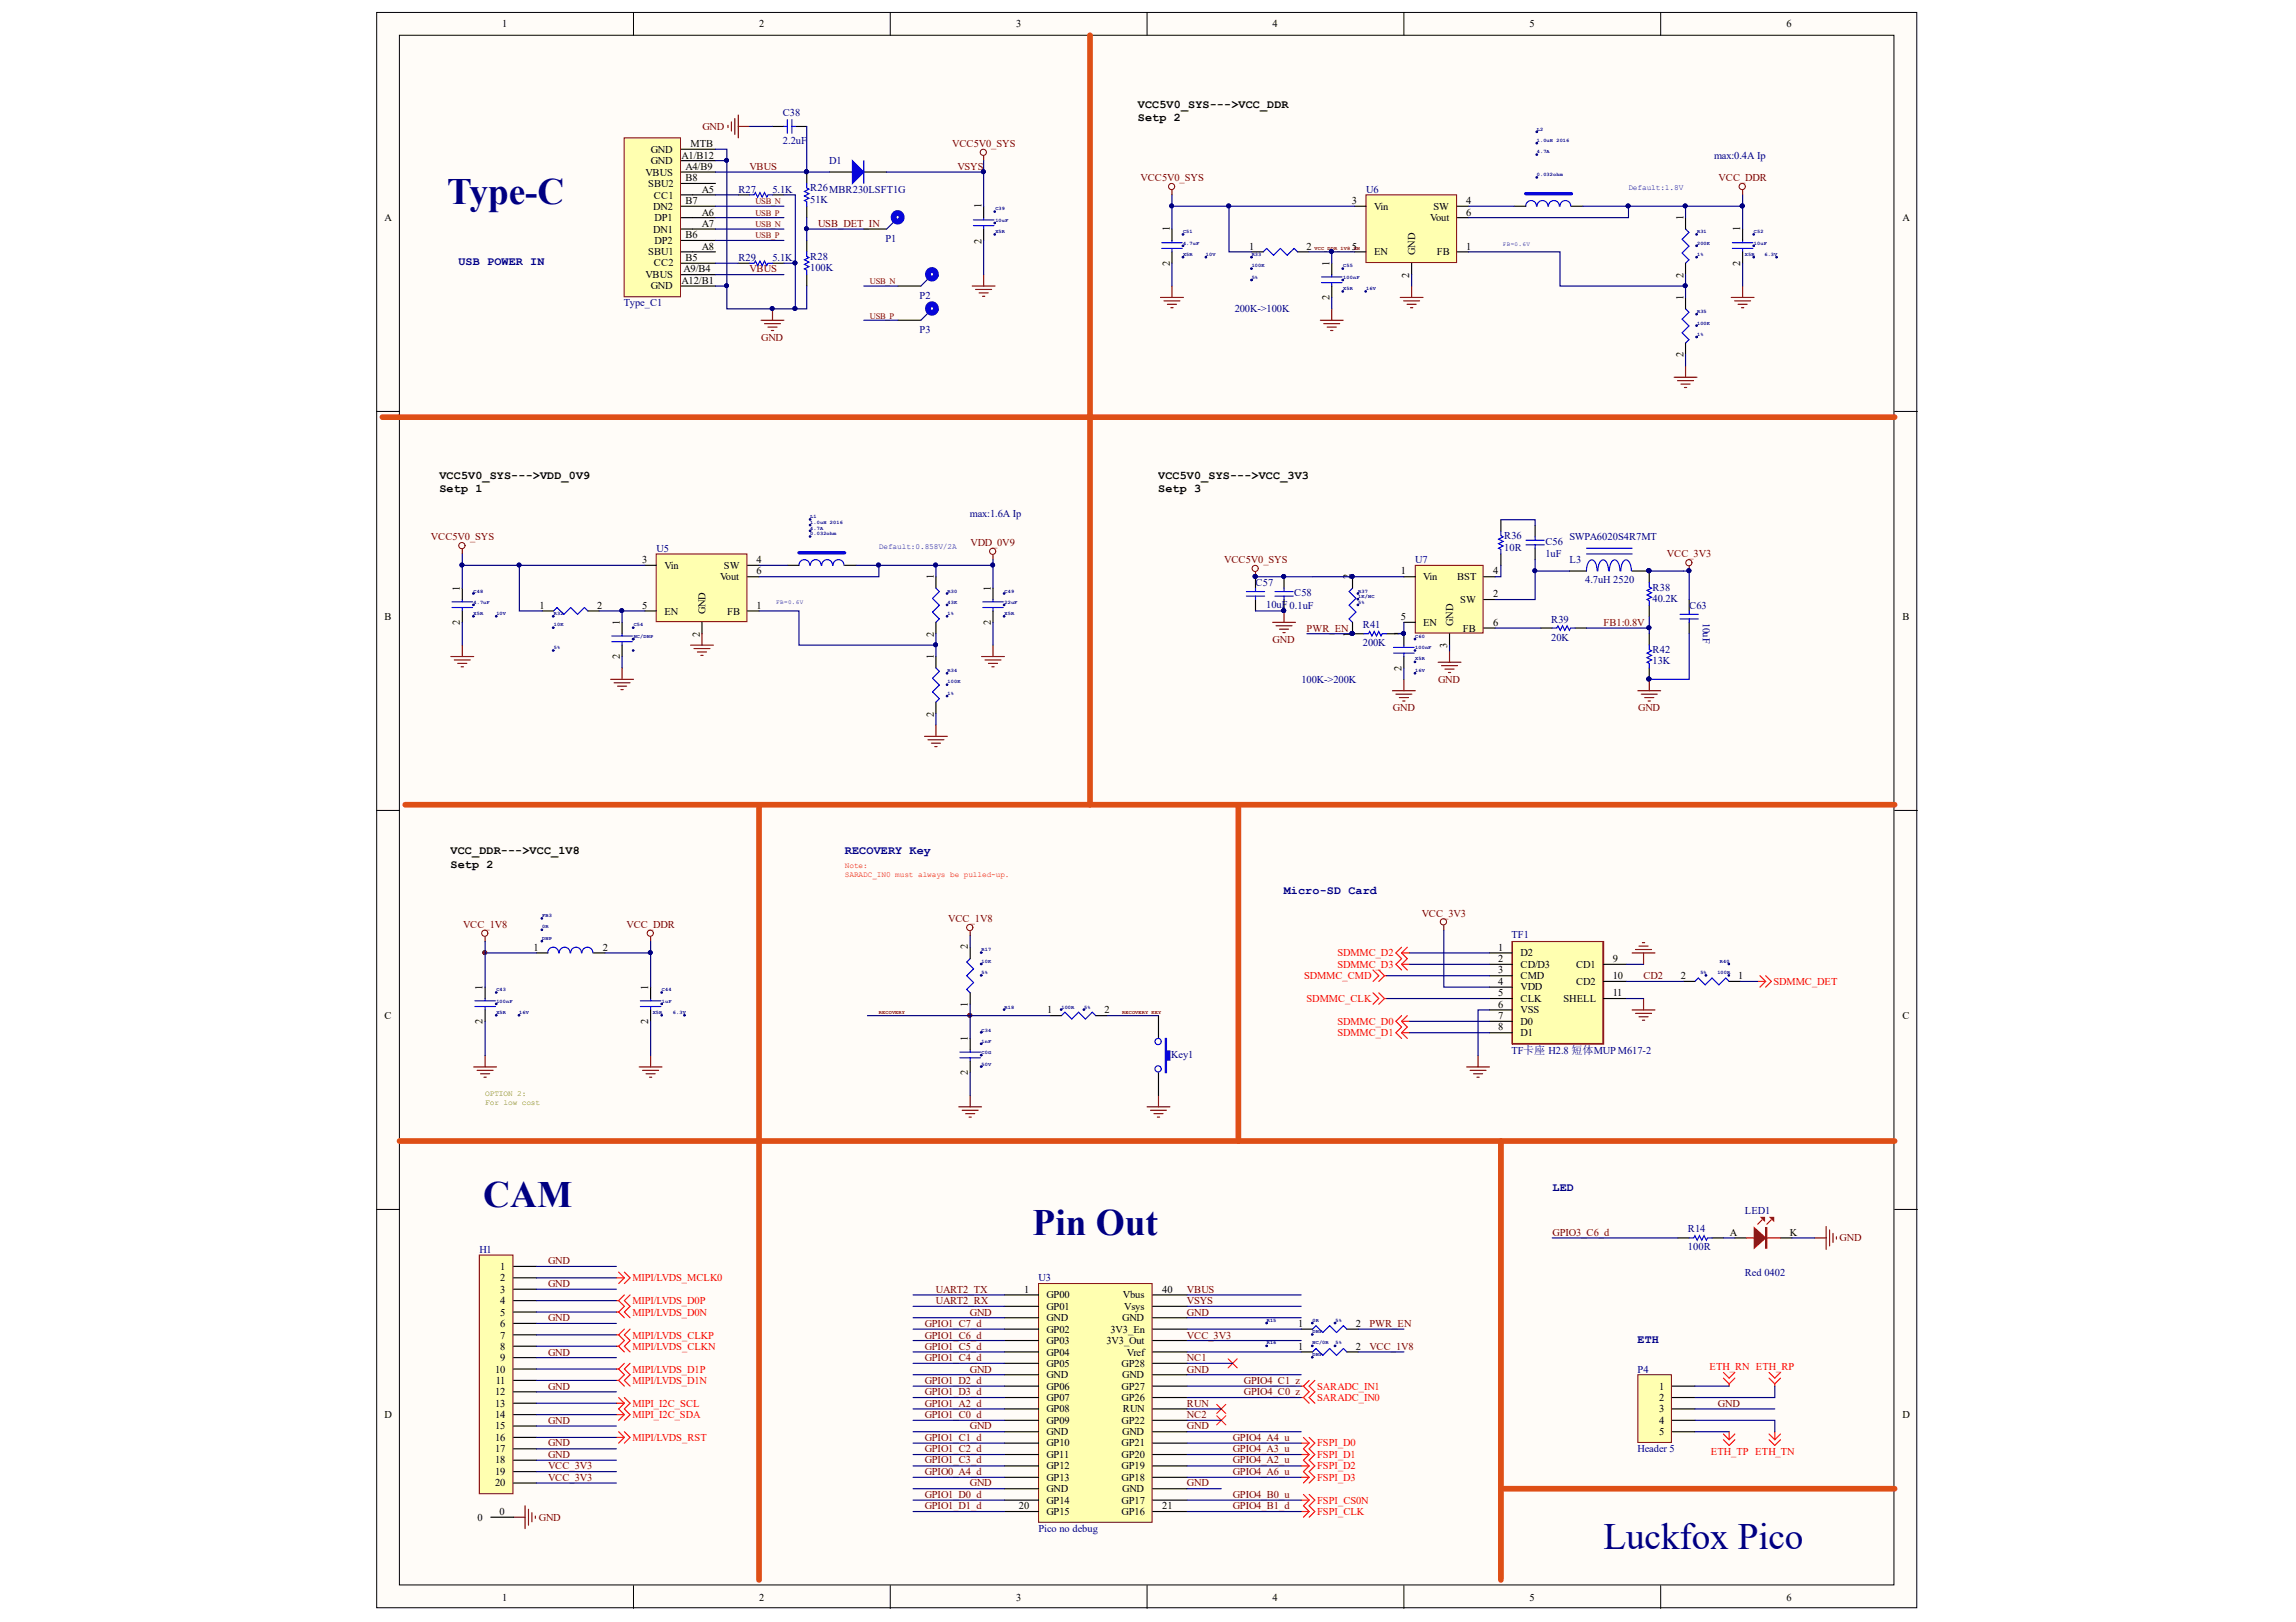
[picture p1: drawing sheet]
<svg xmlns="http://www.w3.org/2000/svg" width="297mm" height="210mm" viewBox="0 0 297 210" stroke-linecap="round" stroke-linejoin="round" font-family="sans-serif">
<defs><g id="words">
<g font-size="4.8" fill="#000080">
<text x="57.9" y="26.4">Type-C</text>
<text x="62.5" y="156.2">CAM</text>
<text x="133.6" y="159.9">Pin Out</text>
<text x="207.5" y="200.5">Luckfox Pico</text>
</g>
<g font-size="1.5">
<text x="147.2" y="13.9">VCC5V0_SYS---&gt;VCC_DDR</text>
<text x="147.2" y="15.7">Setp 2</text>
<text x="56.9" y="62">VCC5V0_SYS---&gt;VDD_0V9</text>
<text x="56.9" y="63.7">Setp 1</text>
<text x="149.8" y="62">VCC5V0_SYS---&gt;VCC_3V3</text>
<text x="149.8" y="63.7">Setp 3</text>
<text x="58.3" y="110.6">VCC_DDR---&gt;VCC_1V8</text>
<text x="58.3" y="112.4">Setp 2</text>
</g>
<g font-size="1.5" fill="#000080">
<text x="59.3" y="34.3">USB POWER IN</text>
<text x="109.3" y="110.6">RECOVERY Key</text>
<text x="166.1" y="115.7">Micro-SD Card</text>
<text x="200.9" y="154.1">LED</text>
<text x="211.9" y="173.7">ETH</text>
</g>
<g font-size="1.4">
<text x="65" y="3.5">1</text>
<text x="98.2" y="3.5">2</text>
<text x="131.5" y="3.5">3</text>
<text x="164.6" y="3.5">4</text>
<text x="197.9" y="3.5">5</text>
<text x="231.1" y="3.5">6</text>
<text x="83.5" y="22.7">VBUS</text>
<text x="84.2" y="21.2">GND</text>
<text x="84.2" y="19.8">GND</text>
<text x="88.2" y="20.5">A1/B12</text>
<text x="88.7" y="22">A4/B9</text>
<text x="88.7" y="23.4">B8</text>
<text x="89.3" y="19">MTB</text>
<text x="49.7" y="28.7">A</text>
<text x="83.8" y="24.2">SBU2</text>
<text x="84.5" y="27.1">DN2</text>
<text x="84.6" y="25.7">CC1</text>
<text x="84.7" y="28.7">DP1</text>
<text x="88.7" y="26.4">B7</text>
<text x="90.8" y="24.9">A5</text>
<text x="90.8" y="27.9">A6</text>
<text x="90.8" y="29.3">A7</text>
<text x="127" y="27" transform="rotate(-90 127 27)">1</text>
<text x="151.4" y="29.9" transform="rotate(-90 151.4 29.9)">1</text>
<text x="174.9" y="26.4">3</text>
<text x="177.8" y="27.1">Vin</text>
<text x="185" y="28.7">Vout</text>
<text x="185.5" y="27.1">SW</text>
<text x="189.7" y="27.9">6</text>
<text x="189.7" y="26.4">4</text>
<text x="217.8" y="28.5" transform="rotate(-90 217.8 28.5)">1</text>
<text x="225.1" y="29.9" transform="rotate(-90 225.1 29.9)">1</text>
<text x="246.1" y="28.7">A</text>
<text x="83.8" y="33">SBU1</text>
<text x="84.5" y="30.1">DN1</text>
<text x="84.6" y="34.5">CC2</text>
<text x="84.7" y="31.5">DP2</text>
<text x="88.4" y="35.2">A9/B4</text>
<text x="88.7" y="33.8">B5</text>
<text x="88.7" y="30.9">B6</text>
<text x="90.8" y="32.3">A8</text>
<text x="127" y="31.5" transform="rotate(-90 127 31.5)">2</text>
<text x="151.4" y="34.4" transform="rotate(-90 151.4 34.4)">2</text>
<text x="161.6" y="32.3">1</text>
<text x="169" y="32.3">2</text>
<text x="172" y="34.4" transform="rotate(-90 172 34.4)">1</text>
<text x="174.9" y="32.3">5</text>
<text x="177.8" y="33">EN</text>
<text x="182.3" y="35.9" transform="rotate(-90 182.3 35.9)">2</text>
<text x="183.1" y="33" transform="rotate(-90 183.1 33)">GND</text>
<text x="185.9" y="33">FB</text>
<text x="189.7" y="32.3">1</text>
<text x="217.8" y="35.9" transform="rotate(-90 217.8 35.9)">2</text>
<text x="225.1" y="34.4" transform="rotate(-90 225.1 34.4)">2</text>
<text x="83.5" y="36">VBUS</text>
<text x="84.2" y="37.4">GND</text>
<text x="88.2" y="36.8">A12/B1</text>
<text x="172" y="38.9" transform="rotate(-90 172 38.9)">2</text>
<text x="217.8" y="38.8" transform="rotate(-90 217.8 38.8)">1</text>
<text x="217.8" y="46.2" transform="rotate(-90 217.8 46.2)">2</text>
<text x="59.5" y="76.4" transform="rotate(-90 59.5 76.4)">1</text>
<text x="83.1" y="72.9">3</text>
<text x="86" y="73.6">Vin</text>
<text x="93.2" y="75.1">Vout</text>
<text x="93.7" y="73.6">SW</text>
<text x="97.9" y="74.3">6</text>
<text x="97.9" y="72.9">4</text>
<text x="120.8" y="74.9" transform="rotate(-90 120.8 74.9)">1</text>
<text x="128.2" y="76.4" transform="rotate(-90 128.2 76.4)">1</text>
<text x="174.7" y="74.9" transform="rotate(-90 174.7 74.9)">2</text>
<text x="181.2" y="74.3">1</text>
<text x="184.1" y="75.1">Vin</text>
<text x="188.5" y="75.1">BST</text>
<text x="193.2" y="77.3">2</text>
<text x="193.2" y="74.3">4</text>
<text x="49.7" y="80.2">B</text>
<text x="59.5" y="80.9" transform="rotate(-90 59.5 80.9)">2</text>
<text x="69.8" y="78.8">1</text>
<text x="77.2" y="78.8">2</text>
<text x="80.2" y="80.8" transform="rotate(-90 80.2 80.8)">1</text>
<text x="83.1" y="78.8">5</text>
<text x="86" y="79.5">EN</text>
<text x="90.5" y="82.4" transform="rotate(-90 90.5 82.4)">2</text>
<text x="91.3" y="79.5" transform="rotate(-90 91.3 79.5)">GND</text>
<text x="94.1" y="79.5">FB</text>
<text x="97.9" y="78.8">1</text>
<text x="120.8" y="82.4" transform="rotate(-90 120.8 82.4)">2</text>
<text x="128.2" y="80.9" transform="rotate(-90 128.2 80.9)">2</text>
<text x="174.7" y="82.4" transform="rotate(-90 174.7 82.4)">1</text>
<text x="181.2" y="80.2">5</text>
<text x="181.3" y="82.3" transform="rotate(-90 181.3 82.3)">1</text>
<text x="184.1" y="81">EN</text>
<text x="187.2" y="83.9" transform="rotate(-90 187.2 83.9)">3</text>
<text x="188" y="81" transform="rotate(-90 188 81)">GND</text>
<text x="188.9" y="78">SW</text>
<text x="189.3" y="81.7">FB</text>
<text x="193.2" y="81">6</text>
<text x="246.1" y="80.2">B</text>
<text x="80.2" y="85.3" transform="rotate(-90 80.2 85.3)">2</text>
<text x="120.8" y="85.3" transform="rotate(-90 120.8 85.3)">1</text>
<text x="181.3" y="86.8" transform="rotate(-90 181.3 86.8)">2</text>
<text x="120.8" y="92.7" transform="rotate(-90 120.8 92.7)">2</text>
<text x="69" y="123">1</text>
<text x="78" y="123">2</text>
<text x="125.2" y="122.8" transform="rotate(-90 125.2 122.8)">2</text>
<text x="193.8" y="123">1</text>
<text x="193.8" y="124.5">2</text>
<text x="193.8" y="126">3</text>
<text x="196.7" y="123.8">D2</text>
<text x="196.7" y="125.2">CD/D3</text>
<text x="203.9" y="125.2">CD1</text>
<text x="208.6" y="124.5">9</text>
<text x="49.7" y="131.9">C</text>
<text x="62.4" y="128.1" transform="rotate(-90 62.4 128.1)">1</text>
<text x="83.8" y="128.1" transform="rotate(-90 83.8 128.1)">1</text>
<text x="125.2" y="130.4" transform="rotate(-90 125.2 130.4)">1</text>
<text x="135.5" y="131.1">1</text>
<text x="142.9" y="131.1">2</text>
<text x="193.8" y="127.5">4</text>
<text x="193.8" y="128.9">5</text>
<text x="193.8" y="130.4">6</text>
<text x="193.8" y="131.9">7</text>
<text x="196.7" y="126.7">CMD</text>
<text x="196.7" y="128.2">VDD</text>
<text x="196.7" y="129.7">CLK</text>
<text x="196.7" y="131.1">VSS</text>
<text x="202.3" y="129.7">SHELL</text>
<text x="203.9" y="127.5">CD2</text>
<text x="208.6" y="126.7">10</text>
<text x="208.6" y="128.9">11</text>
<text x="217.4" y="126.7">2</text>
<text x="224.9" y="126.7">1</text>
<text x="246.1" y="131.9">C</text>
<text x="62.4" y="132.6" transform="rotate(-90 62.4 132.6)">2</text>
<text x="83.8" y="132.6" transform="rotate(-90 83.8 132.6)">2</text>
<text x="125.2" y="134.7" transform="rotate(-90 125.2 134.7)">1</text>
<text x="193.8" y="133.3">8</text>
<text x="196.7" y="132.6">D0</text>
<text x="196.7" y="134.1">D1</text>
<text x="125.2" y="139.2" transform="rotate(-90 125.2 139.2)">2</text>
<text x="223.8" y="160">A</text>
<text x="231.6" y="160">K</text>
<text x="64.7" y="164.4">1</text>
<text x="64.7" y="165.8">2</text>
<text x="64.7" y="167.3">3</text>
<text x="132.5" y="167.3">1</text>
<text x="135.4" y="168">GP00</text>
<text x="145.3" y="168">Vbus</text>
<text x="150.3" y="167.3">40</text>
<text x="64.7" y="168.7">4</text>
<text x="64.7" y="170.3">5</text>
<text x="64.7" y="171.7">6</text>
<text x="64.7" y="173.2">7</text>
<text x="135.4" y="169.5">GP01</text>
<text x="135.4" y="172.5">GP02</text>
<text x="135.4" y="173.9">GP03</text>
<text x="135.4" y="170.9">GND</text>
<text x="143.2" y="173.9">3V3_Out</text>
<text x="143.7" y="172.5">3V3_En</text>
<text x="145.2" y="170.9">GND</text>
<text x="145.4" y="169.5">Vsys</text>
<text x="167.9" y="171.7">1</text>
<text x="175.4" y="171.7">2</text>
<text x="64" y="177.6">10</text>
<text x="64.1" y="179.1">11</text>
<text x="64.7" y="174.7">8</text>
<text x="64.7" y="176.1">9</text>
<text x="135.4" y="175.4">GP04</text>
<text x="135.4" y="176.9">GP05</text>
<text x="135.4" y="179.8">GP06</text>
<text x="135.4" y="178.4">GND</text>
<text x="145.1" y="179.8">GP27</text>
<text x="145.1" y="176.9">GP28</text>
<text x="145.2" y="178.4">GND</text>
<text x="145.8" y="175.4">Vref</text>
<text x="167.9" y="174.7">1</text>
<text x="175.4" y="174.7">2</text>
<text x="214.6" y="179.8">1</text>
<text x="49.7" y="183.5">D</text>
<text x="64" y="180.6">12</text>
<text x="64" y="182">13</text>
<text x="64" y="183.5">14</text>
<text x="64" y="185">15</text>
<text x="135.4" y="181.3">GP07</text>
<text x="135.4" y="182.8">GP08</text>
<text x="135.4" y="184.2">GP09</text>
<text x="135.4" y="185.7">GND</text>
<text x="145.1" y="184.2">GP22</text>
<text x="145.1" y="181.3">GP26</text>
<text x="145.2" y="185.7">GND</text>
<text x="145.3" y="182.8">RUN</text>
<text x="214.6" y="181.3">2</text>
<text x="214.6" y="182.8">3</text>
<text x="214.6" y="184.2">4</text>
<text x="214.6" y="185.7">5</text>
<text x="246.1" y="183.5">D</text>
<text x="64" y="186.5">16</text>
<text x="64" y="187.9">17</text>
<text x="64" y="189.4">18</text>
<text x="64" y="190.9">19</text>
<text x="135.4" y="187.2">GP10</text>
<text x="135.4" y="188.7">GP11</text>
<text x="135.4" y="190.1">GP12</text>
<text x="135.4" y="191.7">GP13</text>
<text x="145.1" y="191.7">GP18</text>
<text x="145.1" y="190.1">GP19</text>
<text x="145.1" y="188.7">GP20</text>
<text x="145.1" y="187.2">GP21</text>
<text x="61.8" y="196.8">0</text>
<text x="64" y="192.3">20</text>
<text x="64.6" y="196.1">0</text>
<text x="131.8" y="195.3">20</text>
<text x="135.4" y="194.6">GP14</text>
<text x="135.4" y="196.1">GP15</text>
<text x="135.4" y="193.1">GND</text>
<text x="145.1" y="196.1">GP16</text>
<text x="145.1" y="194.6">GP17</text>
<text x="145.2" y="193.1">GND</text>
<text x="150.3" y="195.3">21</text>
<text x="65" y="207.1">1</text>
<text x="98.2" y="207.1">2</text>
<text x="131.5" y="207.1">3</text>
<text x="164.6" y="207.1">4</text>
<text x="197.9" y="207.1">5</text>
<text x="231.1" y="207.1">6</text>
</g>
<g font-size="1.4" fill="#800000">
<text x="90.9" y="16.8">GND</text>
<text x="97" y="22">VBUS</text>
<text x="123.2" y="19">VCC5V0_SYS</text>
<text x="123.9" y="22">VSYS</text>
<text x="147.6" y="23.4">VCC5V0_SYS</text>
<text x="222.3" y="23.4">VCC_DDR</text>
<text x="105.8" y="29.3">USB_DET_IN</text>
<text x="97" y="35.2">VBUS</text>
<text x="98.5" y="44.1">GND</text>
<text x="55.8" y="69.9">VCC5V0_SYS</text>
<text x="125.6" y="70.7">VDD_0V9</text>
<text x="158.4" y="72.9">VCC5V0_SYS</text>
<text x="215.7" y="72.1">VCC_3V3</text>
<text x="164.6" y="83.2">GND</text>
<text x="169" y="81.7">PWR_EN</text>
<text x="207.5" y="81">FB1:0.8V</text>
<text x="186" y="88.3">GND</text>
<text x="180.2" y="92.1">GND</text>
<text x="211.9" y="92.1">GND</text>
<text x="122.7" y="119.4">VCC_1V8</text>
<text x="183.9" y="118.6">VCC_3V3</text>
<text x="59.9" y="120">VCC_1V8</text>
<text x="81.1" y="120">VCC_DDR</text>
<text x="212.6" y="126.7">CD2</text>
<text x="200.9" y="160">GPIO3_C6_d</text>
<text x="238" y="160.6">GND</text>
<text x="70.9" y="163.6">GND</text>
<text x="70.9" y="166.5">GND</text>
<text x="121.1" y="167.3">UART2_TX</text>
<text x="153.6" y="167.3">VBUS</text>
<text x="70.9" y="170.9">GND</text>
<text x="119.6" y="171.7">GPIO1_C7_d</text>
<text x="119.6" y="173.2">GPIO1_C6_d</text>
<text x="121.1" y="168.7">UART2_RX</text>
<text x="125.5" y="170.3">GND</text>
<text x="153.6" y="168.7">VSYS</text>
<text x="153.6" y="173.2">VCC_3V3</text>
<text x="153.6" y="170.3">GND</text>
<text x="177.2" y="171.7">PWR_EN</text>
<text x="70.9" y="175.4">GND</text>
<text x="70.9" y="179.8">GND</text>
<text x="119.6" y="174.7">GPIO1_C5_d</text>
<text x="119.6" y="176.1">GPIO1_C4_d</text>
<text x="119.6" y="179.1">GPIO1_D2_d</text>
<text x="125.5" y="177.6">GND</text>
<text x="153.6" y="177.6">GND</text>
<text x="153.6" y="176.1">NC1</text>
<text x="160.9" y="179.1">GPIO4_C1_z</text>
<text x="177.2" y="174.7">VCC_1V8</text>
<text x="70.9" y="184.2">GND</text>
<text x="119.6" y="180.6">GPIO1_D3_d</text>
<text x="119.6" y="182">GPIO1_A2_d</text>
<text x="119.6" y="183.5">GPIO1_C0_d</text>
<text x="125.5" y="185">GND</text>
<text x="153.6" y="185">GND</text>
<text x="153.6" y="182">RUN</text>
<text x="153.6" y="183.5">NC2</text>
<text x="160.9" y="180.6">GPIO4_C0_z</text>
<text x="222.3" y="182">GND</text>
<text x="70.9" y="190.1">VCC_3V3</text>
<text x="70.9" y="191.7">VCC_3V3</text>
<text x="70.9" y="187.2">GND</text>
<text x="70.9" y="188.7">GND</text>
<text x="119.6" y="186.5">GPIO1_C1_d</text>
<text x="119.6" y="187.9">GPIO1_C2_d</text>
<text x="119.6" y="189.4">GPIO1_C3_d</text>
<text x="119.6" y="190.9">GPIO0_A4_d</text>
<text x="159.5" y="186.5">GPIO4_A4_u</text>
<text x="159.5" y="187.9">GPIO4_A3_u</text>
<text x="159.5" y="189.4">GPIO4_A2_u</text>
<text x="159.5" y="190.9">GPIO4_A6_u</text>
<text x="69.7" y="196.8">GND</text>
<text x="119.6" y="195.3">GPIO1_D1_d</text>
<text x="119.6" y="193.9">GPIO1_D0_d</text>
<text x="125.5" y="192.3">GND</text>
<text x="153.6" y="192.3">GND</text>
<text x="159.5" y="193.9">GPIO4_B0_u</text>
<text x="159.5" y="195.3">GPIO4_B1_d</text>
</g>
<g font-size="1.4" fill="#000080">
<text x="101.3" y="15">C38</text>
<text x="101.3" y="18.6">2.2uF</text>
<text x="107.3" y="21.2">D1</text>
<text x="221.8" y="20.5">max:0.4A Ip</text>
<text x="95.5" y="24.9">R27</text>
<text x="99.9" y="24.9">5.1K</text>
<text x="104.8" y="24.8">R26MBR230LSFT1G</text>
<text x="104.8" y="26.3">51K</text>
<text x="176.7" y="24.9">U6</text>
<text x="95.5" y="33.8">R29</text>
<text x="99.9" y="33.8">5.1K</text>
<text x="104.8" y="33.6">R28</text>
<text x="104.8" y="35.1">100K</text>
<text x="114.6" y="31.3">P1</text>
<text x="80.7" y="39.6">Type_C1</text>
<text x="119" y="38.6">P2</text>
<text x="159.7" y="40.4">200K-&gt;100K</text>
<text x="119" y="43.1">P3</text>
<text x="84.9" y="71.4">U5</text>
<text x="125.5" y="67">max:1.6A Ip</text>
<text x="194.6" y="69.7">R36</text>
<text x="194.6" y="71.3">10R</text>
<text x="199.9" y="70.5">C56</text>
<text x="203.1" y="69.9">SWPA6020S4R7MT</text>
<text x="162.4" y="75.8">C57</text>
<text x="167.4" y="77.2">C58</text>
<text x="183.1" y="72.9">U7</text>
<text x="199.9" y="72">1uF</text>
<text x="203.1" y="72.9">L3</text>
<text x="205.1" y="75.5">4.7uH 2520</text>
<text x="213.8" y="76.4">R38</text>
<text x="213.8" y="77.9">40.2K</text>
<text x="163.8" y="78.6">10uF 0.1uF</text>
<text x="176.3" y="81.2">R41</text>
<text x="176.3" y="83.6">200K</text>
<text x="200.7" y="80.6">R39</text>
<text x="200.7" y="82.9">20K</text>
<text x="218.5" y="78.8">C63</text>
<text x="220.3" y="80.6" transform="rotate(90 220.3 80.6)">10uF</text>
<text x="168.4" y="88.3">100K-&gt;200K</text>
<text x="213.8" y="84.5">R42</text>
<text x="213.8" y="86">13K</text>
<text x="195.5" y="121.4">TF1</text>
<text x="151.5" y="136.9">Key1</text>
<text x="195.5" y="136.5">TF卡座 H2.8 短体MUP M617-2</text>
<text x="218.4" y="159.4">R14</text>
<text x="218.4" y="161.8">100R</text>
<text x="225.7" y="157.1">LED1</text>
<text x="62" y="162.2">H1</text>
<text x="134.4" y="165.8">U3</text>
<text x="225.7" y="165.1">Red 0402</text>
<text x="211.9" y="177.6">P4</text>
<text x="211.9" y="187.9">Header 5</text>
<text x="134.4" y="198.3">Pico no debug</text>
</g>
<g font-size="1.4" fill="#f00">
<text x="173" y="125.2">SDMMC_D3</text>
<text x="173" y="123.8">SDMMC_D2</text>
<text x="168.7" y="126.7">SDMMC_CMD</text>
<text x="169" y="129.7">SDMMC_CLK</text>
<text x="229.5" y="127.5">SDMMC_DET</text>
<text x="173" y="134.1">SDMMC_D1</text>
<text x="173" y="132.6">SDMMC_D0</text>
<text x="81.8" y="165.8">MIPI/LVDS_MCLK0</text>
<text x="81.8" y="173.2">MIPI/LVDS_CLKP</text>
<text x="81.8" y="168.7">MIPI/LVDS_D0P</text>
<text x="81.8" y="170.3">MIPI/LVDS_D0N</text>
<text x="81.8" y="174.7">MIPI/LVDS_CLKN</text>
<text x="81.8" y="177.6">MIPI/LVDS_D1P</text>
<text x="81.8" y="179.1">MIPI/LVDS_D1N</text>
<text x="170.4" y="179.8">SARADC_IN1</text>
<text x="221.2" y="177.3">ETH_RN ETH_RP</text>
<text x="81.8" y="182">MIPI_I2C_SCL</text>
<text x="81.8" y="183.5">MIPI_I2C_SDA</text>
<text x="170.4" y="181.3">SARADC_IN0</text>
<text x="81.8" y="186.5">MIPI/LVDS_RST</text>
<text x="170.4" y="187.2">FSPI_D0</text>
<text x="170.4" y="188.7">FSPI_D1</text>
<text x="170.4" y="190.1">FSPI_D2</text>
<text x="170.4" y="191.7">FSPI_D3</text>
<text x="221.3" y="188.3">ETH_TP ETH_TN</text>
<text x="170.4" y="194.6">FSPI_CS0N</text>
<text x="170.4" y="196.1">FSPI_CLK</text>
</g>
<g font-size="1.1" fill="#800000">
<text x="97.7" y="29.4">USB_N</text>
<text x="97.7" y="28">USB_P</text>
<text x="97.7" y="26.5">USB_N</text>
<text x="97.7" y="30.9">USB_P</text>
<text x="112.5" y="41.2">USB_P</text>
<text x="112.5" y="36.8">USB_N</text>
</g>
<g font-size="1" fill="#00f">
<text x="210.7" y="24.6">Default:1.8V</text>
<text x="113.7" y="71.1">Default:0.858V/2A</text>
</g>
<g font-size="1" fill="#f00">
<text x="109.3" y="112.3">Note:</text>
<text x="109.3" y="113.5">SARADC_IN0 must always be pulled-up.</text>
</g>
<g font-size="1" fill="#0f0">
<text x="62.8" y="141.8">OPTION 2:</text>
<text x="62.8" y="143">For low cost</text>
</g>
<g font-size=".8" fill="#000080">
<text x="194.4" y="31.8">FB=0.6V</text>
<text x="100.4" y="78.2">FB=0.6V</text>
</g>
<g font-size=".7" fill="#000080">
<text x="198.8" y="16.9">L2</text>
<text x="198.8" y="22.8">0.032ohm</text>
<text x="198.8" y="19.9">4.7A</text>
<text x="198.8" y="18.4">1.0uH 2016</text>
<text x="128.8" y="27.2">C39</text>
<text x="128.8" y="28.7">10uF</text>
<text x="128.8" y="30.2">X5R</text>
<text x="153.1" y="33.1">X5R</text>
<text x="153.1" y="30.2">C51</text>
<text x="153.1" y="31.7">4.7uF</text>
<text x="156" y="33.1">10V</text>
<text x="161.9" y="33.1">R33</text>
<text x="161.9" y="34.6">100K</text>
<text x="173.8" y="34.6">C55</text>
<text x="219.6" y="33.1">1%</text>
<text x="219.6" y="30.2">R31</text>
<text x="219.6" y="31.7">200K</text>
<text x="225.7" y="33.1">X5R</text>
<text x="226.9" y="30.2">C52</text>
<text x="226.9" y="31.7">10uF</text>
<text x="228.3" y="33.1">6.3V</text>
<text x="161.9" y="36.1">5%</text>
<text x="173.8" y="37.5">X5R</text>
<text x="173.8" y="36.1">100nF</text>
<text x="176.7" y="37.5">16V</text>
<text x="219.6" y="40.5">R35</text>
<text x="219.6" y="43.4">1%</text>
<text x="219.6" y="42">100K</text>
<text x="104.8" y="69.2">0.032ohm</text>
<text x="104.8" y="68.6">4.7A</text>
<text x="104.8" y="67">L1</text>
<text x="104.8" y="67.8">1.0uH 2016</text>
<text x="61.3" y="76.7">C48</text>
<text x="122.6" y="76.7">R30</text>
<text x="130" y="76.7">C49</text>
<text x="175.7" y="76.7">R37</text>
<text x="175.7" y="77.4">1K/NC</text>
<text x="61.3" y="79.6">X5R</text>
<text x="61.3" y="78.1">4.7uF</text>
<text x="64.2" y="79.6">10V</text>
<text x="71.7" y="79.6">R32</text>
<text x="71.7" y="81.1">10K</text>
<text x="82" y="81.1">C54</text>
<text x="82" y="82.6">NC/DNP</text>
<text x="122.6" y="79.6">1%</text>
<text x="122.6" y="78.1">43K</text>
<text x="130" y="79.6">X5R</text>
<text x="130" y="78.1">22uF</text>
<text x="175.7" y="78.1">5%</text>
<text x="183.1" y="82.6">C60</text>
<text x="71.7" y="84">5%</text>
<text x="122.6" y="89.9">1%</text>
<text x="122.6" y="87">R34</text>
<text x="122.6" y="88.4">100K</text>
<text x="183.1" y="85.5">X5R</text>
<text x="183.1" y="87">16V</text>
<text x="183.1" y="84">100nF</text>
<text x="70.1" y="118.7">FB3</text>
<text x="70.1" y="121.7">DNP</text>
<text x="70.1" y="120.1">0R</text>
<text x="127" y="123.1">R17</text>
<text x="127" y="124.6">10K</text>
<text x="222.5" y="124.6">R40</text>
<text x="64.2" y="131.2">X5R</text>
<text x="64.2" y="128.2">C43</text>
<text x="64.2" y="129.8">100nF</text>
<text x="67.2" y="131.2">16V</text>
<text x="84.4" y="131.2">X5R</text>
<text x="85.6" y="128.2">C44</text>
<text x="85.6" y="129.8">1uF</text>
<text x="87.1" y="131.2">6.3V</text>
<text x="127" y="126.1">5%</text>
<text x="130" y="130.5">R18</text>
<text x="137.3" y="130.5">100R</text>
<text x="140.3" y="130.5">5%</text>
<text x="220" y="126.1">5%</text>
<text x="222.2" y="126.1">100R</text>
<text x="127" y="136.4">C0G</text>
<text x="127" y="137.9">50V</text>
<text x="127" y="133.5">C34</text>
<text x="127" y="134.9">1nF</text>
<text x="163.9" y="174">R16</text>
<text x="163.9" y="171">R15</text>
<text x="169.8" y="174">NC/0R</text>
<text x="169.8" y="172.6">DNP</text>
<text x="169.8" y="171">0R</text>
<text x="172.8" y="174">5%</text>
<text x="172.8" y="171">5%</text>
<text x="169.8" y="175.5">DNP</text>
</g>
<g font-size=".7" fill="#800000">
<text x="170.1" y="32.4">VCC_DDR_1V8_EN</text>
<text x="113.7" y="131.2">RECOVERY</text>
<text x="145.2" y="131.2">RECOVERY_KEY</text>
</g>
</g></defs>
<g fill="#fffcf8" stroke="#000" stroke-width=".13">
<path d="M48.7 1.6h199.3v206.5h-199.3z"/>
<path d="M51.7 4.6h193.3v200.5h-193.3z"/>
</g>
<g fill="none" stroke="#000" stroke-width=".13">
<path d="M82 1.6v3M115.2 1.6v3M148.4 1.6v3M181.6 1.6v3M214.8 1.6v3M48.7 53.2h3M245.1 53.2h3M48.7 104.9h3M245.1 104.9h3M48.7 156.5h3M245.1 156.5h3M82 205.2v2.9"/>
<path d="M115.2 205.2v2.9M148.4 205.2v2.9M181.6 205.2v2.9M214.8 205.2v2.9"/>
</g>
<g fill="#000080" stroke="#000080" stroke-width=".13">
<circle cx="62.7" cy="123.3" r=".25"/>
<circle cx="125.5" cy="131.4" r=".25"/>
<circle cx="126.9" cy="126.2" r=".11"/>
<circle cx="126.9" cy="123.3" r=".11"/>
<circle cx="126.9" cy="124.7" r=".11"/>
<circle cx="126.9" cy="136.5" r=".11"/>
<circle cx="126.9" cy="138" r=".11"/>
<circle cx="126.9" cy="133.6" r=".11"/>
<circle cx="126.9" cy="135.1" r=".11"/>
<circle cx="140.2" cy="130.6" r=".11"/>
<circle cx="129.9" cy="130.7" r=".1"/>
<circle cx="137.3" cy="130.7" r=".1"/>
</g>
<circle cx="125.5" cy="131.4" r=".25" fill="#800000" stroke="#800000" stroke-width=".13"/>
<path d="M124.2 136.9h2.6M124.2 136.2h2.6M125.5 124.1l-.4 .4 .9 .9-.9 .9 .9 .9-.9 .8 .4 .5M125.5 135.9v.3M125.5 136.9v.4M137.3 131.4l.5-.4 .9 .9 .8-.9 .9 .9 .9-.9 .5 .4" fill="none" stroke="#00f" stroke-width=".15"/>
<path d="M125.5 122.6v1.5M125.5 128.5v1.5M125.5 134.4v1.5M125.5 137.3v1.5M135.8 131.4h1.5M141.8 131.4h1.4" fill="none" stroke="#000" stroke-width=".15"/>
<path d="M125.5 120.5v.6M124 143.2h3M124.5 143.7h2M124.9 144.1h1.2M125.4 144.6h.3M125.5 141.8v1.4M148.4 143.2h3M148.8 143.7h2.1M149.3 144.1h1.2M149.7 144.6h.3M149.9 141.8v1.4" fill="none" stroke="#800000" stroke-width=".15"/>
<circle cx="125.5" cy="120" r=".4" fill="none" stroke="#800000" stroke-width=".13"/>
<path d="M134.4 166.1h14.6v30.9h-14.6z" fill="#ffffb0" stroke="#800000" stroke-width=".13"/>
<g fill="none" stroke="#000" stroke-width=".15">
<path d="M149.9 131.4v3M149.9 138.8v3M129.9 167.6h4.5M129.9 169.1h4.5M129.9 172h4.5M129.9 173.5h4.5M129.9 175h4.5M129.9 176.4h4.5M129.9 179.4h4.5M129.9 170.5h4.5M129.9 177.9h4.5M149.1 167.6h4.5"/>
<path d="M149.1 169.1h4.5M149.1 172h4.5M149.1 173.5h4.5M149.1 175h4.5M149.1 176.4h4.5M149.1 179.4h4.5M149.1 170.5h4.5M149.1 177.9h4.5M168.3 172h1.5M168.3 175h1.5M174.2 172h1.5M174.2 175h1.5"/>
<path d="M217.1 160.2h1.4M221.5 160.2h1.5M129.9 180.9h4.5M129.9 182.3h4.5M129.9 183.8h4.5M129.9 186.8h4.5M129.9 188.2h4.5M129.9 189.7h4.5M129.9 191.2h4.5M129.9 194.1h4.5M129.9 195.6h4.5M129.9 185.3h4.5"/>
<path d="M129.9 192.7h4.5M149.1 180.9h4.5M149.1 182.3h4.5M149.1 183.8h4.5M149.1 186.8h4.5M149.1 188.2h4.5M149.1 189.7h4.5M149.1 191.2h4.5M149.1 194.1h4.5M149.1 195.6h4.5M149.1 185.3h4.5M149.1 192.7h4.5"/>
</g>
<path d="M236.3 158.7v3M236.7 159.2v2M237.1 159.6v1.2M234.8 160.2h1.5M237.6 160.1v.2M66.5 196.3h1.4M67.9 194.9v2.9M68.4 195.3v2.1M68.8 195.8v1.1M69.3 196.2v.3" fill="none" stroke="#800000" stroke-width=".15"/>
<path d="M169.8 175l.5-.5 .8 .9 .9-.9 .9 .9 .9-.9 .4 .5M169.8 172l.5-.4 .8 .8 .9-.8 .9 .8 .9-.8 .4 .4M218.5 160.2h.6l.2-.3 .3 .6 .3-.6 .3 .6 .3-.6 .3 .6 .1-.3h.6" fill="none" stroke="#00f" stroke-width=".15"/>
<g fill="#000080" stroke="#000080" stroke-width=".13">
<circle cx="172.7" cy="174.2" r=".11"/>
<circle cx="169.8" cy="175.6" r=".1"/>
<circle cx="163.9" cy="174.2" r=".1"/>
<circle cx="169.8" cy="174.2" r=".1"/>
<circle cx="172.7" cy="171.2" r=".11"/>
<circle cx="169.8" cy="172.7" r=".1"/>
<circle cx="163.9" cy="171.2" r=".1"/>
<circle cx="169.8" cy="171.2" r=".1"/>
</g>
<g fill="none" stroke="#f00" stroke-width=".15">
<path d="M79.7 165.4h1.1M79.7 172.7h.3M79.7 174.2h.3M79.7 177.2h.3M79.7 178.6h.3M79.7 168.3h.3M79.7 169.8h.3M80 164.6l.8 .8M80 172.7l.8 .8-.8 .7M80 174.2l.8 .8M80 177.2l.8 .7-.8 .7M80 178.6l.8 .8"/>
<path d="M80 168.3l.8 .8-.8 .7M80 169.8l.8 .7M80.8 165.4l-.8 .7M80.8 164.6l.7 .8-.7 .7M80.8 172l-.8 .7M80.8 176.4l-.8 .8M80.8 167.6l-.8 .7M81.5 172l-.7 .7 .7 .8-.7 .7 .7 .8M81.5 176.4l-.7 .8 .7 .7-.7 .7 .7 .8M81.5 167.6l-.7 .7 .7 .8-.7 .7 .7 .7M79.7 181.6h1.1M79.7 183.1h1.1"/>
<path d="M79.7 186h1.1M80 180.9l.8 .7M80 185.3l.8 .7M80.8 181.6l-.8 .7 .8 .8M80.8 180.9l.7 .7-.7 .7 .7 .8-.7 .7M80.8 183.1l-.8 .7M80.8 186l-.8 .8M80.8 185.3l.7 .7-.7 .8"/>
</g>
<path d="M150.8 134.4h.1v1.6h.5v1.2h-.5v1.6h-.1z" fill-rule="evenodd" fill="#00f"/>
<g fill="none" stroke="#00f" stroke-width=".15">
<path d="M150.8 134.4h.1v1.6h.5v1.2h-.5v1.6h-.1z"/>
<circle cx="149.8" cy="138.3" r=".4"/>
<circle cx="149.8" cy="134.8" r=".4"/>
</g>
<path d="M168.3 179.4h.3M168.6 179.4l.8 .7M169.4 178.6l-.8 .8M170.1 178.6l-.7 .8 .7 .7" fill="none" stroke="#f00" stroke-width=".15"/>
<path d="M62 162.4h4.4v30.9h-4.4z" fill="#ffffb0" stroke="#800000" stroke-width=".13"/>
<g fill="none" stroke="#000" stroke-width=".15">
<path d="M66.5 163.9h2.9M66.5 165.4h2.9M66.5 166.8h2.9M66.5 168.3h2.9M66.5 169.8h2.9M66.5 171.3h2.9M66.5 172.7h2.9M66.5 174.2h2.9M66.5 175.7h2.9M66.5 177.2h2.9M66.5 178.6h2.9M224.4 160.2h1.5"/>
<path d="M230.3 160.2h1.5M63.5 196.3h3M66.5 180.1h2.9M66.5 181.6h2.9M66.5 183.1h2.9M66.5 184.5h2.9M66.5 186h2.9M66.5 187.5h2.9M66.5 189h2.9M66.5 190.4h2.9M66.5 191.9h2.9"/>
</g>
<path d="M228 157.8l-.6 .6M229.2 157.8l-.6 .6M225.9 160.2h4.4" fill="none" stroke="#bf0000" stroke-width=".15"/>
<path d="M227 158.9l1.4 1.3-1.4 1.3z" fill="#bf0000"/>
<path d="M227 158.9l1.4 1.3-1.4 1.3zM228.4 158.9h.2v2.6h-.2zM228.5 158.9v2.6" fill="none" stroke="#bf0000" stroke-width=".15"/>
<path d="M229 157.5h.5v.5z" fill="#bf0000"/>
<path d="M229 157.5h.5v.5z" fill="none" stroke="#bf0000" stroke-width=".15"/>
<path d="M227.8 157.5h.5v.5z" fill="#bf0000"/>
<path d="M227.8 157.5h.5v.5z" fill="none" stroke="#bf0000" stroke-width=".15"/>
<g fill="none" stroke="#f00" stroke-width=".15">
<path d="M223 177.6l.7 .7 .7-.7M223 178.3l.7 .8M223.7 179.1v.3M224.4 178.3l-.7 .8M228.9 177.6l.7 .7 .7-.7M228.9 178.3l.7 .8M229.6 179.1v.3M230.3 178.3l-.7 .8M168.3 180.9h.3M168.6 180.9l.8 .7M169.4 180.1l-.8 .8M170.1 180.1l-.7 .8 .7 .7"/>
<path d="M223 185.6l.7 .7M223 186.3l.7 .8 .7-.8M223.7 185.3v1M224.4 185.6l-.7 .7M228.9 185.6l.7 .7M228.9 186.3l.7 .8 .7-.8M229.6 185.3v1M230.3 185.6l-.7 .7"/>
</g>
<path d="M158.9 175.8l1.2 1.2M160.1 175.8l-1.2 1.2M157.4 181.7l1.2 1.2M158.6 181.7l-1.2 1.2" fill="none" stroke="#f00" stroke-width=".13"/>
<path d="M211.9 177.9h4.3v8.8h-4.3z" fill="#ffffb0" stroke="#800000" stroke-width=".13"/>
<g fill="none" stroke="#000" stroke-width=".15">
<path d="M127.3 26.7v1.5M127.3 29.6v1.5M151.6 29.6v1.5M151.6 32.6v1.5M162 32.6h1.4M167.9 32.6h1.4M172.3 34.1v1.4M172.3 37v1.5M195.9 26.7h1.5M203.3 26.7h1.5M218.1 28.2v1.4M218.1 34.1v1.4"/>
<path d="M218.1 38.5v1.5M225.4 29.6v1.5M225.4 32.6v1.5M218.1 44.4v1.5M62.8 127.7v1.5M62.8 130.7v1.5M69.4 123.3h1.5M76.8 123.3h1.5M84.2 127.7v1.5M84.2 130.7v1.5M216.3 179.4h3M216.3 180.9h3"/>
<path d="M216.3 182.3h3M216.3 183.8h3M216.3 185.3h3"/>
</g>
<path d="M157.4 183.2l1.2 1.2M158.6 183.2l-1.2 1.2" fill="none" stroke="#f00" stroke-width=".13"/>
<g fill="none" stroke="#f00" stroke-width=".15">
<path d="M168.3 186.8h1.1M168.3 188.2h1.1M168.3 189.7h1.1M168.3 191.2h1.1M168.3 194.1h1.1M168.3 195.6h1.1M168.6 186l.8 .8M168.6 193.4l.8 .7M169.4 186.8l-.8 .7 .8 .7M169.4 186l.7 .8-.7 .7 .7 .7-.7 .8 .7 .7-.7 .7 .7 .8-.7 .7M169.4 188.2l-.8 .8 .8 .7M169.4 189.7l-.8 .7 .8 .8"/>
<path d="M169.4 191.2l-.8 .7M169.4 194.1l-.8 .8 .8 .7M169.4 193.4l.7 .7-.7 .8 .7 .7-.7 .7M169.4 195.6l-.8 .7"/>
</g>
<circle cx="62.7" cy="123.3" r=".25" fill="#800000" stroke="#800000" stroke-width=".13"/>
<g fill="none" stroke="#00f" stroke-width=".15">
<path d="M125.9 29.2h2.7M125.9 28.5h2.7M127.3 28.2v.3M127.3 29.2v.4M150.3 32.1h2.6M150.3 31.4h2.6M151.6 31.1v.3M151.6 32.1v.5M163.4 32.6l.5-.5 .9 .9 .8-.9 .9 .9 .9-.9 .5 .5M171 36.6h2.6M171 35.8h2.6M172.3 35.5v.3"/>
<path d="M172.3 36.6v.4M198.8 26.7a.69 .69 0 0 0-.7-.7 .69 .69 0 0 0-.7 .7M200.3 26.7a.7 .7 0 0 0-.7-.7 .7 .7 0 0 0-.7 .7M201.7 26.7a.7 .7 0 0 0-.7-.7 .7 .7 0 0 0-.7 .7M203.2 26.7a.69 .69 0 0 0-.7-.7 .69 .69 0 0 0-.7 .7M218.1 40l.4 .4-.9 .9 .9 .9-.9 .9 .9 .9-.4 .4M218.1 29.6l.4 .5-.9 .9 .9 .9-.9 .8 .9 .9-.4 .5M224.1 32.1h2.7M224.1 31.4h2.7M225.4 31.1v.3M225.4 32.1v.5M61.4 130.3h2.7"/>
<path d="M61.4 129.5h2.7M62.8 129.2v.3M62.8 130.3v.4M72.3 123.3a.7 .7 0 0 0-.7-.7 .7 .7 0 0 0-.7 .7M73.7 123.3a.69 .69 0 0 0-.7-.7 .69 .69 0 0 0-.6 .7M75.2 123.3a.69 .69 0 0 0-.7-.7 .69 .69 0 0 0-.7 .7M76.7 123.3a.7 .7 0 0 0-.7-.7 .7 .7 0 0 0-.7 .7M82.8 130.3h2.7M82.8 129.5h2.7M84.2 129.2v.3M84.2 130.3v.4"/>
</g>
<g fill="#000080" stroke="#000080" stroke-width=".13">
<circle cx="161.9" cy="36.2" r=".11"/>
<circle cx="161.9" cy="33.3" r=".11"/>
<circle cx="161.9" cy="34.8" r=".11"/>
<circle cx="64.2" cy="131.4" r=".1"/>
<circle cx="67.1" cy="131.4" r=".11"/>
<circle cx="64.2" cy="128.4" r=".1"/>
<circle cx="64.2" cy="129.9" r=".1"/>
<circle cx="226.9" cy="33.3" r=".1"/>
<circle cx="229.8" cy="33.3" r=".1"/>
<circle cx="226.9" cy="30.3" r=".1"/>
<circle cx="226.9" cy="31.8" r=".1"/>
<circle cx="219.5" cy="43.6" r=".11"/>
<circle cx="219.5" cy="40.7" r=".11"/>
<circle cx="219.5" cy="42.1" r=".11"/>
<circle cx="198.8" cy="23" r=".11"/>
<circle cx="198.8" cy="20" r=".11"/>
<circle cx="198.8" cy="17.1" r=".11"/>
<circle cx="198.8" cy="18.5" r=".11"/>
<circle cx="153" cy="33.3" r=".11"/>
<circle cx="156" cy="33.3" r=".1"/>
<circle cx="153" cy="30.3" r=".11"/>
<circle cx="153" cy="31.8" r=".11"/>
<circle cx="219.5" cy="33.3" r=".11"/>
<circle cx="219.5" cy="30.3" r=".11"/>
<circle cx="219.5" cy="31.8" r=".11"/>
<circle cx="173.7" cy="37.7" r=".11"/>
<circle cx="176.7" cy="37.7" r=".1"/>
<circle cx="173.7" cy="34.8" r=".11"/>
<circle cx="173.7" cy="36.2" r=".11"/>
<circle cx="70.1" cy="121.8" r=".1"/>
<circle cx="70.1" cy="118.8" r=".1"/>
<circle cx="70.1" cy="120.3" r=".1"/>
<circle cx="85.6" cy="131.4" r=".1"/>
<circle cx="88.6" cy="131.4" r=".11"/>
<circle cx="85.6" cy="128.4" r=".1"/>
<circle cx="85.6" cy="129.9" r=".1"/>
<circle cx="128.7" cy="30.3" r=".1"/>
<circle cx="128.7" cy="27.4" r=".1"/>
<circle cx="128.7" cy="28.9" r=".1"/>
</g>
<path d="M197.4 25.1h5.9" fill="none" stroke="#00f" stroke-width=".44"/>
<g fill="none" stroke="#800000" stroke-width=".15">
<path d="M125.8 37h2.9M126.2 37.5h2.1M126.7 37.9h1.1M127.1 38.3h.3M127.3 20.2v.6M127.3 35.5v1.5M150.1 38.5h3M150.6 38.9h2.1M151 39.4h1.2M151.5 39.8h.3M151.6 24.6v.6M151.6 37v1.5"/>
<path d="M172.3 40v1.4M181.1 38.5h3M181.6 38.9h2.1M182 39.4h1.2M182.5 39.8h.3M182.6 37v1.5M224 38.5h2.9M224.4 38.9h2.1M224.9 39.4h1.1M225.3 39.8h.3M225.4 24.6v.6M225.4 37v1.5"/>
<path d="M170.8 41.4h3M171.3 41.9h2M171.7 42.3h1.2M172.1 42.8h.3M216.6 48.8h2.9M217 49.3h2.1M217.5 49.7h1.2M217.9 50.1h.3M218.1 47.3v1.5M61.3 138.1h2.9M61.7 138.5h2.1M62.2 139h1.2"/>
<path d="M62.6 139.4h.3M62.8 121.3v.5M62.8 136.6v1.5M82.7 138.1h2.9M83.1 138.5h2.1M83.6 139h1.2M84 139.4h.3M84.2 121.3v.5M84.2 136.6v1.5"/>
</g>
<g fill="none" stroke="#800000" stroke-width=".13">
<circle cx="127.2" cy="19.7" r=".4"/>
<circle cx="151.6" cy="24.1" r=".4"/>
<circle cx="225.4" cy="24.1" r=".4"/>
<circle cx="62.7" cy="120.8" r=".4"/>
<circle cx="84.1" cy="120.8" r=".4"/>
</g>
<path d="M80.7 17.8h7.3v20.6h-7.3z" fill="#ffffb0" stroke="#800000" stroke-width=".13"/>
<g fill="none" stroke="#000" stroke-width=".15">
<path d="M88.1 19.3h4.5M99.9 16.4h1.5M102.9 16.4h1.5M88.1 20.8h4.5M88.1 22.3h4.5M88.1 25.2h4.5M88.1 26.7h4.5M88.1 28.2h4.5M88.1 29.6h4.5M88.1 32.6h4.5M88.1 37h4.5M88.1 35.5h4.5"/>
<path d="M88.1 34.1h4.5M88.1 31.1h4.5M88.1 23.7h4.5M95.5 25.2h1.5M95.5 34.1h1.5M99.9 25.2h1.5M99.9 34.1h1.5M104.4 22.3v1.4M104.4 26.7v1.5M104.4 31.1v1.5M104.4 35.5v1.5M107.3 22.3h3"/>
<path d="M111.8 22.3h2.9"/>
</g>
<path d="M101.4 16.4h.5M101.9 15.5v1.7M102.4 16.4h.5M102.4 15.5v1.7M97 34.1h.6l.1-.3 .3 .6 .3-.6 .3 .6 .3-.6 .3 .6 .1-.3h.6M97 25.2h.6l.1-.3 .3 .6 .3-.6 .3 .6 .3-.6 .3 .6 .1-.3h.6M104.4 23.7v.6l.3 .2-.6 .3 .6 .3-.6 .3 .6 .3-.6 .3 .3 .1v.6M104.4 32.6v.6l.3 .1-.6 .3 .6 .3-.6 .3 .6 .3-.6 .3 .3 .2v.5" fill="none" stroke="#00f" stroke-width=".15"/>
<path d="M94.2 16.2v.3M94.6 15.8v1.2M95.1 15.3v2.1M95.5 14.9v2.9M95.5 16.4h1.5M99.9 40v1.4M98.5 41.4h2.9M98.9 41.9h2.1M99.3 42.3h1.2M99.8 42.8h.3" fill="none" stroke="#800000" stroke-width=".15"/>
<g fill="#000080" stroke="#000080" stroke-width=".13">
<circle cx="104.3" cy="22.2" r=".25"/>
<circle cx="99.9" cy="39.9" r=".25"/>
</g>
<path d="M110.3 20.8l1.5 1.5-1.5 1.4z" fill="#00f"/>
<g fill="none" stroke="#00f" stroke-width=".15">
<path d="M110.3 20.8l1.5 1.5-1.5 1.4zM111.8 20.8v2.9M161.2 77.1h2.4M161.2 76.6h2.4M162.4 76.1v.5M162.4 77.1v.5M164.9 77.1h2.4M164.9 76.6h2.4M166.1 76.1v.5M166.1 77.1v.5M194.2 68.7v.6l.3 .2-.6 .3 .6 .3-.6 .3 .6 .3-.6 .2 .3 .2v.6M197.4 69.9h2.4"/>
<path d="M197.4 70.5h2.4M198.6 69.5v.4M198.6 70.5v.4M205.2 71.7h6M205.2 70.9h6M206.6 73.9a1.38 1.38 0 0 0-.7-1.4 1.37 1.37 0 0 0-.7 1.4M208.1 73.9a1.38 1.38 0 0 0-.7-1.4 1.37 1.37 0 0 0-.7 1.4M209.6 73.9a1.39 1.39 0 0 0-.7-1.4 1.37 1.37 0 0 0-.7 1.4M211 73.9a1.39 1.39 0 0 0-.6-1.4 1.37 1.37 0 0 0-.7 1.4M213.4 75.4v.6l.3 .1-.6 .3 .6 .3-.6 .3 .6 .3-.6 .3 .3 .1v.6M217.4 79.5h2.3M218.5 79.1v.4"/>
<path d="M176.5 82h.5l.2-.3 .3 .6 .3-.6 .3 .6 .3-.6 .3 .6 .1-.3h.6M213.4 83.5v.6l.3 .1-.6 .3 .6 .3-.6 .3 .6 .3-.6 .3 .3 .1v.6M217.4 80.1h2.3M218.5 80.1v.4"/>
</g>
<g fill="none" stroke="#000" stroke-width=".15">
<path d="M111.8 29.6h2.9M116.2 37h2.9M116.2 41.4h2.9M162.4 74.6v1.5M162.4 77.6v1.5M166.1 74.6v1.5M166.1 77.6v1.5M194.2 67.3v1.4M194.2 71.7v1.5M198.6 68v1.5M198.6 70.9v1.5M203 73.9h2.2"/>
<path d="M211.2 73.9h2.2v1.5M213.4 78.3v1.5M218.5 77.6v1.5M175 82h1.5M179.4 82h1.5M213.4 82v1.5M213.4 86.4v1.5M218.5 80.5v1.5"/>
</g>
<path d="M115.9 28.5l-1.2 1.1M120.3 35.8l-1.2 1.2M120.3 40.3l-1.2 1.1" fill="none" stroke="#11037f" stroke-width=".15"/>
<path d="M116.6 28.3a.53 .53 0 0 0-.6-.7 .53 .53 0 0 0-.3 .9 .53 .53 0 0 0 .9-.1M121.1 35.7a.54 .54 0 0 0-.7-.7 .54 .54 0 0 0-.2 .9 .5 .5 0 0 0 .8-.2M121.1 40.1a.54 .54 0 0 0-.7-.7 .54 .54 0 0 0-.2 .9 .5 .5 0 0 0 .8-.1" fill="none" stroke="#0000bf" stroke-width=".74"/>
<g fill="#000080" stroke="#000080" stroke-width=".13">
<circle cx="166.1" cy="74.6" r=".25"/>
<circle cx="166.1" cy="79" r=".25"/>
<circle cx="213.3" cy="73.9" r=".25"/>
<circle cx="213.3" cy="87.9" r=".25"/>
<circle cx="162.4" cy="74.6" r=".25"/>
<circle cx="174.9" cy="82" r=".25"/>
</g>
<path d="M183.1 73.2h8.8v8.7h-8.8z" fill="#ffffb0" stroke="#800000" stroke-width=".13"/>
<path d="M175 74.6v1.5M181.6 74.6h1.5M192 77.6h1.4M192 74.6h1.4M175 80.5v1.5M181.6 80.5h1.5M181.6 82v1.5M181.6 85v1.4M187.5 82v1.5M192 81.3h1.4M199.3 81.3h1.5M203.8 81.3h1.4" fill="none" stroke="#000" stroke-width=".15"/>
<path d="M175 76.1l-.5 .5 .9 .8-.9 .9 .9 .9-.9 .9 .5 .4M180.3 84.5h2.7M180.3 83.8h2.7M181.6 83.5v.3M181.6 84.5v.5M200.8 81.3h.6l.2-.3 .3 .6 .2-.6 .3 .6 .3-.6 .3 .6 .2-.3h.6" fill="none" stroke="#00f" stroke-width=".15"/>
<g fill="none" stroke="#800000" stroke-width=".15">
<path d="M162.4 74v.6M166.1 79.1v1.4M218.5 73.3v.6M164.6 80.5h3M165.1 81h2.1M165.5 81.4h1.2M166 81.9h.3M180.1 89.4h3M180.6 89.8h2.1M181 90.3h1.2M181.5 90.7h.3M181.6 87.9v1.5"/>
<path d="M186.1 85.7h2.9M186.5 86.1h2.1M186.9 86.6h1.2M187.4 87h.3M187.5 84.2v1.5M211.9 89.4h2.9M212.3 89.8h2.1M212.8 90.3h1.2M213.2 90.7h.3M213.4 87.9v1.5"/>
</g>
<g fill="#000080" stroke="#000080" stroke-width=".13">
<circle cx="166.1" cy="79" r=".25"/>
<circle cx="213.3" cy="87.9" r=".25"/>
<circle cx="162.4" cy="74.6" r=".25"/>
<circle cx="218.5" cy="73.9" r=".25"/>
<circle cx="174.9" cy="82" r=".25"/>
<circle cx="174.9" cy="74.6" r=".25"/>
<circle cx="175.7" cy="78.3" r=".1"/>
<circle cx="175.7" cy="76.8" r=".1"/>
<circle cx="175.7" cy="77.5" r=".1"/>
<circle cx="181.6" cy="82" r=".25"/>
<circle cx="183.1" cy="85.7" r=".1"/>
<circle cx="183.1" cy="87.1" r=".1"/>
<circle cx="183.1" cy="82.7" r=".1"/>
<circle cx="183.1" cy="84.2" r=".1"/>
</g>
<g fill="none" stroke="#800000" stroke-width=".13">
<circle cx="162.4" cy="73.6" r=".4"/>
<circle cx="218.5" cy="72.8" r=".4"/>
</g>
<path d="M84.9 71.7h11.7v8.7h-11.7z" fill="#ffffb0" stroke="#800000" stroke-width=".13"/>
<g fill="none" stroke="#000" stroke-width=".15">
<path d="M59.8 76.1v1.5M59.8 79.1v1.4M70.1 79.1h1.5M76 79.1h1.5M83.4 79.1h1.5M83.4 73.2h1.5M96.7 79.1h1.5M96.7 73.2h1.5M96.7 74.6h1.5M101.9 73.2h1.5M109.3 73.2h1.4M121.1 74.6v1.5"/>
<path d="M128.5 76.1v1.5M128.5 79.1v1.4M80.5 80.5v1.5M80.5 83.5v1.5M90.8 80.5v1.5M121.1 80.5v1.5M121.1 85v1.4M121.1 90.9v1.4"/>
</g>
<g fill="none" stroke="#800000" stroke-width=".15">
<path d="M59.8 71.1v.6M128.5 71.8v.6M58.3 85h3M58.8 85.4h2M59.2 85.8h1.2M59.7 86.3h.3M59.8 83.5v1.5M79 87.9h3M79.4 88.4h2.1M79.9 88.8h1.2M80.3 89.2h.3M80.5 86.4v1.5"/>
<path d="M89.3 83.5h3M89.8 83.9h2M90.2 84.4h1.2M90.7 84.8h.3M90.8 82v1.5M119.6 95.3h3M120.1 95.7h2M120.5 96.2h1.2M120.9 96.6h.3M121.1 93.8v1.5M127 85h2.9M127.4 85.4h2.1"/>
<path d="M127.9 85.8h1.2M128.3 86.3h.3M128.5 83.5v1.5"/>
</g>
<g fill="none" stroke="#00f" stroke-width=".15">
<path d="M58.5 78.6h2.6M58.5 77.9h2.6M59.8 77.6v.3M59.8 78.6v.5M71.6 79.1l.5-.5 .8 .9 .9-.9 .9 .9 .9-.9 .4 .5M104.8 73.2a.69 .69 0 0 0-.7-.8 .69 .69 0 0 0-.7 .8M106.2 73.2a.69 .69 0 0 0-.7-.8 .69 .69 0 0 0-.7 .8M107.7 73.2a.69 .69 0 0 0-.7-.8 .69 .69 0 0 0-.7 .8M109.2 73.2a.7 .7 0 0 0-.7-.8 .7 .7 0 0 0-.7 .8M121.1 76.1l.4 .5-.9 .8 .9 .9-.9 .9 .9 .9-.4 .4M127.1 78.6h2.7M127.1 77.9h2.7"/>
<path d="M128.5 77.6v.3M128.5 78.6v.5M79.2 83h2.6M79.2 82.3h2.6M80.5 82v.3M80.5 83v.5M121.1 86.4l.4 .5-.9 .9 .9 .9-.9 .8 .9 .9-.4 .5"/>
</g>
<path d="M103.4 71.5h5.9" fill="none" stroke="#00f" stroke-width=".44"/>
<g fill="#000080" stroke="#000080" stroke-width=".13">
<circle cx="104.8" cy="69.4" r=".1"/>
<circle cx="104.8" cy="68.7" r=".1"/>
<circle cx="104.8" cy="67.2" r=".1"/>
<circle cx="104.8" cy="68" r=".1"/>
<circle cx="129.9" cy="79.8" r=".1"/>
<circle cx="129.9" cy="76.8" r=".1"/>
<circle cx="129.9" cy="78.3" r=".1"/>
<circle cx="122.5" cy="90.1" r=".1"/>
<circle cx="122.5" cy="87.1" r=".1"/>
<circle cx="122.5" cy="88.6" r=".1"/>
<circle cx="122.5" cy="79.8" r=".1"/>
<circle cx="122.5" cy="76.8" r=".1"/>
<circle cx="122.5" cy="78.3" r=".1"/>
<circle cx="71.6" cy="84.2" r=".11"/>
<circle cx="71.6" cy="79.8" r=".11"/>
<circle cx="71.6" cy="81.2" r=".11"/>
<circle cx="81.9" cy="82.7" r=".1"/>
<circle cx="81.9" cy="84.2" r=".1"/>
<circle cx="81.9" cy="81.2" r=".1"/>
<circle cx="61.2" cy="79.8" r=".1"/>
<circle cx="64.2" cy="79.8" r=".1"/>
<circle cx="61.2" cy="76.8" r=".1"/>
<circle cx="61.2" cy="78.3" r=".1"/>
</g>
<g fill="none" stroke="#800000" stroke-width=".13">
<circle cx="59.8" cy="70.6" r=".4"/>
<circle cx="128.4" cy="71.3" r=".4"/>
</g>
<path d="M176.7 25.2h11.7v8.8h-11.7z" fill="#ffffb0" stroke="#800000" stroke-width=".13"/>
<path d="M175.2 32.6h1.5M175.2 26.7h1.5M182.6 34.1v1.4M188.5 32.6h1.5M188.5 26.7h1.5M188.5 28.2h1.5" fill="none" stroke="#000" stroke-width=".15"/>
<path d="M186.8 119.8v.6M211.2 130.7h2.9M211.6 131.1h2.1M212 131.6h1.2M212.5 132h.3M212.6 129.2v1.5" fill="none" stroke="#800000" stroke-width=".15"/>
<circle cx="186.7" cy="119.3" r=".4" fill="none" stroke="#800000" stroke-width=".13"/>
<g fill="none" stroke="#f00" stroke-width=".15">
<path d="M177.6 125.5l.8 .8-.8 .7M177.6 128.5l.8 .7-.8 .8M178.4 125.5l.7 .8M178.4 128.5l.7 .7M179.1 126.3l-.7 .7M179.1 126.3h.3M179.1 129.2l-.7 .8M179.1 129.2h.3M181.3 124.8l.8 .7M181.3 123.3l.8 .8-.8 .7M181.3 122.6l-.7 .7 .7 .8-.7 .7 .7 .7M181.3 124.8h1.1"/>
<path d="M181.3 123.3h1.1M181.3 133.6l.8 .8M181.3 132.2l.8 .7-.8 .7M181.3 131.4l-.7 .8 .7 .7-.7 .7 .7 .8M181.3 133.6h1.1M181.3 132.2h1.1M182.1 122.6l-.8 .7M182.1 131.4l-.8 .8"/>
</g>
<path d="M195.6 121.8h11.8v13.2h-11.8z" fill="#ffffb0" stroke="#800000" stroke-width=".13"/>
<path d="M189.7 138.1h3M190.2 138.5h2.1M190.6 139h1.2M191.1 139.4h.3M191.2 136.6v1.5M195.6 121.8h11.9v13.3h-11.9zM211.2 123.3h2.9M211.6 122.9h2.1M212 122.4h1.2M212.5 122h.3M212.6 123.3v1.5" fill="none" stroke="#800000" stroke-width=".15"/>
<g fill="none" stroke="#000" stroke-width=".15">
<path d="M192.7 123.3h2.9M192.7 124.8h2.9M192.7 126.3h2.9M192.7 127.7h2.9M192.7 129.2h2.9M192.7 130.7h2.9M192.7 132.2h2.9M192.7 133.6h2.9M207.5 124.8h2.9M207.5 129.2h2.9M207.5 127h2.9M217.8 127h1.5"/>
<path d="M223.7 127h1.5"/>
</g>
<path d="M219.3 127l.4-.4 .9 .9 .9-.9 .9 .9 .9-.9 .4 .4" fill="none" stroke="#00f" stroke-width=".15"/>
<g fill="#000080" stroke="#000080" stroke-width=".13">
<circle cx="220.7" cy="126.2" r=".11"/>
<circle cx="223.7" cy="124.8" r=".1"/>
<circle cx="223.7" cy="126.2" r=".1"/>
<circle cx="218" cy="26.6" r=".25"/>
<circle cx="225.4" cy="26.6" r=".25"/>
<circle cx="172.2" cy="32.5" r=".25"/>
<circle cx="127.2" cy="22.2" r=".25"/>
<circle cx="84.1" cy="123.3" r=".25"/>
<circle cx="218" cy="37" r=".25"/>
<circle cx="151.6" cy="26.6" r=".25"/>
<circle cx="159" cy="26.6" r=".25"/>
<circle cx="94" cy="20.7" r=".25"/>
<circle cx="94" cy="37" r=".25"/>
<circle cx="104.3" cy="29.6" r=".25"/>
<circle cx="104.3" cy="22.2" r=".25"/>
<circle cx="102.8" cy="34" r=".25"/>
<circle cx="102.8" cy="39.9" r=".25"/>
<circle cx="99.9" cy="39.9" r=".25"/>
<circle cx="218.5" cy="73.9" r=".25"/>
<circle cx="213.3" cy="73.9" r=".25"/>
<circle cx="166.1" cy="79" r=".25"/>
<circle cx="198.6" cy="73.9" r=".25"/>
<circle cx="213.3" cy="81.2" r=".25"/>
<circle cx="213.3" cy="87.9" r=".25"/>
<circle cx="162.4" cy="74.6" r=".25"/>
<circle cx="166.1" cy="74.6" r=".25"/>
<circle cx="181.6" cy="82" r=".25"/>
<circle cx="174.9" cy="82" r=".25"/>
<circle cx="174.9" cy="74.6" r=".25"/>
<circle cx="113.7" cy="73.1" r=".25"/>
<circle cx="121" cy="73.1" r=".25"/>
<circle cx="121" cy="83.4" r=".25"/>
<circle cx="80.4" cy="79" r=".25"/>
<circle cx="59.8" cy="73.1" r=".25"/>
<circle cx="67.1" cy="73.1" r=".25"/>
<circle cx="128.4" cy="73.1" r=".25"/>
<circle cx="210.6" cy="26.6" r=".25"/>
</g>
<path d="M227.4 127h1M227.7 126.3l.7 .7M228.4 127l-.7 .7M228.4 126.3l.8 .7-.8 .7" fill="none" stroke="#f00" stroke-width=".15"/>
<g fill="none" stroke="#000080" stroke-width=".15">
<path d="M92.6 19.3h1.4v1.5h-1.4M97 16.4h2.9M104.4 16.4v5.9M92.6 22.3h14.7M92.6 26.7h8.8M92.6 28.2h8.8M92.6 29.6h8.8M92.6 31.1h8.8M92.6 35.5h8.8M92.6 25.2h2.9M92.6 34.1h2.9M94 20.8v16.2h-1.4"/>
<path d="M94 37v3h10.4v-3M101.4 25.2h1.5v14.8M101.4 34.1h1.5M104.4 28.2v2.9M104.4 29.6h7.4M111.8 37h4.4M114.7 22.3h12.6M127.3 20.8v5.9M127.3 31.1v4.4M151.6 25.2v4.4M151.6 26.7h23.6M151.6 34.1v2.9"/>
<path d="M159 26.7v5.9h3M169.3 32.6h5.9M172.3 32.6v1.5M172.3 38.5v1.5M182.6 35.5v1.5M190 32.6h11.8v4.4h16.3M190 26.7h5.9M204.8 26.7h20.6M210.7 26.7v1.5h-20.7M218.1 35.5v3M218.1 26.7v1.5M225.4 25.2v4.4"/>
<path d="M225.4 34.1v2.9M111.8 41.4h4.4M218.1 45.9v1.4M59.8 71.7v4.4M59.8 73.2h23.6M67.2 73.2v5.9h2.9M77.5 79.1h5.9M80.5 79.1v1.4M98.2 79.1h5.2v4.4h17.7M98.2 73.2h3.7M110.7 73.2h17.8v2.9M113.7 73.2v1.4h-15.5"/>
<path d="M121.1 73.2v1.4M128.5 72.4v.8M169.8 74.6h11.8M194.2 73.2v1.4h-.8M194.2 67.3h4.4v.7M198.6 72.4v5.2h-5.2M198.6 73.9h4.4M213.4 79.8v2.2M213.4 73.9h4.4M59.8 80.5v3M80.5 85v1.4M121.1 82v3"/>
<path d="M121.1 92.3v1.5M128.5 80.5v3M169.1 82h5.9M181.6 80.5v1.5h-.7M181.6 86.4v1.5M187.5 83.5v.7M193.4 81.3h5.9M205.2 81.3h8.2M62.8 121.8v5.9M62.8 132.2v4.4M62.8 123.3h6.6M78.3 123.3h5.9"/>
<path d="M84.2 121.8v5.9M84.2 132.2v4.4M112.2 131.4h23.6M125.5 130v4.4M125.5 121.1v1.5M125.5 138.8v3M143.2 131.4h6.7M179.4 129.2h13.3M179.4 126.3h13.3M182.4 123.3h10.3M182.4 133.6h10.3M182.4 132.2h10.3"/>
<path d="M182.4 124.8h10.3M186.8 120.4v7.3h5.9M192.7 130.7h-1.5v5.9M210.4 129.2h2.2M210.4 124.8h2.2M210.4 127h7.4M225.2 127h2.2M69.4 169.8h10.3M69.4 171.3h10.3M69.4 172.7h10.3M69.4 174.2h10.3M69.4 175.7h10.3"/>
<path d="M69.4 177.2h10.3M69.4 178.6h10.3M69.4 163.9h10.3M69.4 165.4h10.3M69.4 168.3h10.3M69.4 166.8h10.3M118.1 167.6h11.8M118.1 169.1h11.8M118.1 170.5h11.8M118.1 173.5h11.8M118.1 175h11.8M118.1 177.9h11.8"/>
<path d="M118.1 179.4h11.8M118.1 172h11.8M118.1 176.4h11.8M153.6 167.6h14.7M153.6 169.1h14.7M153.6 170.5h14.7M153.6 173.5h14.7M153.6 175h14.7M153.6 177.9h14.7M153.6 179.4h14.7M153.6 172h14.7M153.6 176.4h5.9"/>
<path d="M175.7 175h5.9M175.7 172h5.9M200.8 160.2h16.3M219.3 179.4h4.4M223 160.2h1.4M229.6 179.4v1.5h-10.3M231.8 160.2h3M69.4 180.1h10.3M69.4 181.6h10.3M69.4 183.1h10.3M69.4 184.5h10.3M69.4 186h10.3"/>
<path d="M69.4 187.5h10.3M69.4 189h10.3M69.4 190.4h10.3M69.4 191.9h10.3M118.1 180.9h11.8M118.1 183.8h11.8M118.1 185.3h11.8M118.1 189.7h11.8M118.1 191.2h11.8M118.1 192.7h11.8M118.1 194.1h11.8M118.1 195.6h11.8"/>
<path d="M118.1 188.2h11.8M118.1 186.8h11.8M118.1 182.3h11.8M153.6 180.9h14.7M153.6 183.8h4.4M153.6 185.3h14.7M153.6 189.7h14.7M153.6 191.2h14.7M153.6 192.7h4.4M153.6 194.1h14.7M153.6 195.6h14.7M153.6 188.2h14.7"/>
<path d="M153.6 186.8h14.7M153.6 182.3h4.4M219.3 183.8h10.3v1.5M219.3 185.3h4.4M219.3 182.3h10.3"/>
</g>
<path d="M162.4 74.6h7.4M162.4 79.1h3.7M217.8 73.9h.7v3.7M218.5 82v5.9h-5.1" fill="none" stroke="#0000bf" stroke-width=".15"/>
<path d="M141 4.6v99.5M49.5 54h195.6M52.4 104.1h192.7M98.2 104.1v100.4M160.2 104.1v43.6M51.7 147.7h193.4M194.2 147.7v56.8M194.2 192.7h50.9" fill="none" stroke="#de4f16" stroke-width=".74"/>
<use href="#words"/>
</svg>
